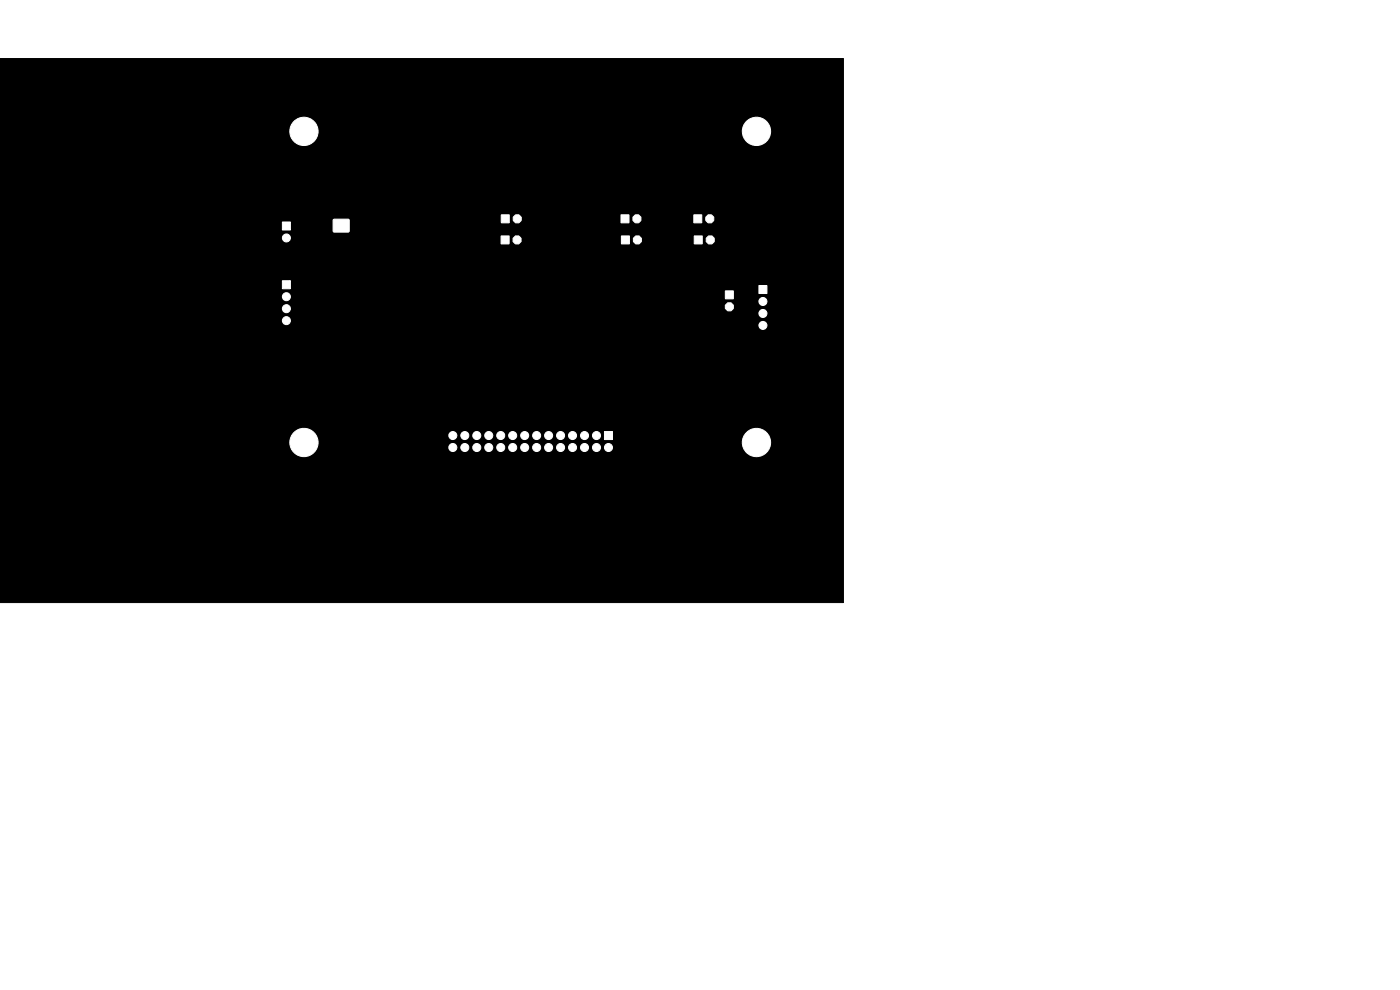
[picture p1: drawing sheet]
<svg xmlns="http://www.w3.org/2000/svg" width="297mm" height="210mm" viewBox="0 0 297 210" stroke-linecap="round" stroke-linejoin="round" font-family="sans-serif">
<path d="M-.1 12.4h179v115.4h-179z" fill="#000" stroke="#000" stroke-width=".21"/>
<g fill="#fff" stroke="#fff" stroke-width=".21">
<path d="M106.3 50.1h1.7v1.6h-1.7z"/>
<path d="M106.4 45.6h1.6v1.7h-1.6z"/>
<path d="M153.9 61.7h1.7v1.7h-1.7z"/>
<path d="M147.3 50.1h1.7v1.6h-1.7z"/>
<path d="M59.9 47.1h1.7v1.7h-1.7z"/>
<path d="M161 60.6h1.7v1.7h-1.7z"/>
<path d="M128.2 91.5h1.7v1.7h-1.7z"/>
<path d="M131.7 45.6h1.7v1.7h-1.7z"/>
<path d="M59.9 59.5h1.7v1.7h-1.7z"/>
<path d="M70.7 46.6h3.3v2.6h-3.3z"/>
<path d="M147.2 45.6h1.7v1.7h-1.7z"/>
<path d="M131.8 50.1h1.7v1.6h-1.7z"/>
<circle cx="109.7" cy="50.9" r=".91"/>
<circle cx="109.7" cy="46.4" r=".91"/>
<circle cx="154.7" cy="65.1" r=".91"/>
<circle cx="150.7" cy="50.9" r=".91"/>
<circle cx="62.2" cy="27.9" r=".4"/>
<circle cx="62.9" cy="26.3" r=".4"/>
<circle cx="62.9" cy="29.5" r=".4"/>
<circle cx="64.5" cy="25.6" r=".4"/>
<circle cx="64.5" cy="27.9" r="3"/>
<circle cx="64.5" cy="30.1" r=".4"/>
<circle cx="66.1" cy="26.3" r=".4"/>
<circle cx="66.1" cy="29.5" r=".4"/>
<circle cx="66.7" cy="27.9" r=".4"/>
<circle cx="60.8" cy="50.5" r=".85"/>
<circle cx="158.2" cy="27.9" r=".4"/>
<circle cx="158.9" cy="26.3" r=".4"/>
<circle cx="158.9" cy="29.5" r=".4"/>
<circle cx="160.5" cy="25.6" r=".4"/>
<circle cx="160.5" cy="27.9" r="3"/>
<circle cx="160.5" cy="30.1" r=".4"/>
<circle cx="162.1" cy="26.3" r=".4"/>
<circle cx="162.1" cy="29.5" r=".4"/>
<circle cx="162.7" cy="27.9" r=".4"/>
<circle cx="161.8" cy="64" r=".85"/>
<circle cx="161.8" cy="66.5" r=".85"/>
<circle cx="161.8" cy="69" r=".85"/>
<circle cx="158.2" cy="93.9" r=".4"/>
<circle cx="158.9" cy="92.3" r=".4"/>
<circle cx="158.9" cy="95.5" r=".4"/>
<circle cx="160.5" cy="91.6" r=".4"/>
<circle cx="160.5" cy="93.9" r="3"/>
<circle cx="160.5" cy="96.1" r=".4"/>
<circle cx="162.1" cy="92.3" r=".4"/>
<circle cx="162.1" cy="95.5" r=".4"/>
<circle cx="162.7" cy="93.9" r=".4"/>
<circle cx="129.1" cy="94.9" r=".85"/>
<circle cx="126.5" cy="92.4" r=".85"/>
<circle cx="126.5" cy="94.9" r=".85"/>
<circle cx="124" cy="92.4" r=".85"/>
<circle cx="124" cy="94.9" r=".85"/>
<circle cx="121.5" cy="92.4" r=".85"/>
<circle cx="121.5" cy="94.9" r=".85"/>
<circle cx="118.9" cy="92.4" r=".85"/>
<circle cx="118.9" cy="94.9" r=".85"/>
<circle cx="116.4" cy="92.4" r=".85"/>
<circle cx="116.4" cy="94.9" r=".85"/>
<circle cx="113.8" cy="92.4" r=".85"/>
<circle cx="113.8" cy="94.9" r=".85"/>
<circle cx="111.3" cy="92.4" r=".85"/>
<circle cx="111.3" cy="94.9" r=".85"/>
<circle cx="108.8" cy="92.4" r=".85"/>
<circle cx="108.8" cy="94.9" r=".85"/>
<circle cx="106.2" cy="92.4" r=".85"/>
<circle cx="106.2" cy="94.9" r=".85"/>
<circle cx="103.7" cy="92.4" r=".85"/>
<circle cx="103.7" cy="94.9" r=".85"/>
<circle cx="101.1" cy="92.4" r=".85"/>
<circle cx="101.1" cy="94.9" r=".85"/>
<circle cx="98.6" cy="92.4" r=".85"/>
<circle cx="98.6" cy="94.9" r=".85"/>
<circle cx="96.1" cy="92.4" r=".85"/>
<circle cx="96.1" cy="94.9" r=".85"/>
<circle cx="135.1" cy="46.4" r=".91"/>
<circle cx="60.8" cy="62.9" r=".85"/>
<circle cx="60.8" cy="65.5" r=".85"/>
<circle cx="60.8" cy="68" r=".85"/>
<circle cx="62.2" cy="93.9" r=".4"/>
<circle cx="62.9" cy="92.3" r=".4"/>
<circle cx="62.9" cy="95.5" r=".4"/>
<circle cx="64.5" cy="91.6" r=".4"/>
<circle cx="64.5" cy="93.9" r="3"/>
<circle cx="64.5" cy="96.1" r=".4"/>
<circle cx="66.1" cy="92.3" r=".4"/>
<circle cx="66.1" cy="95.5" r=".4"/>
<circle cx="66.7" cy="93.9" r=".4"/>
<circle cx="150.6" cy="46.4" r=".91"/>
<circle cx="135.2" cy="50.9" r=".91"/>
</g>
</svg>
